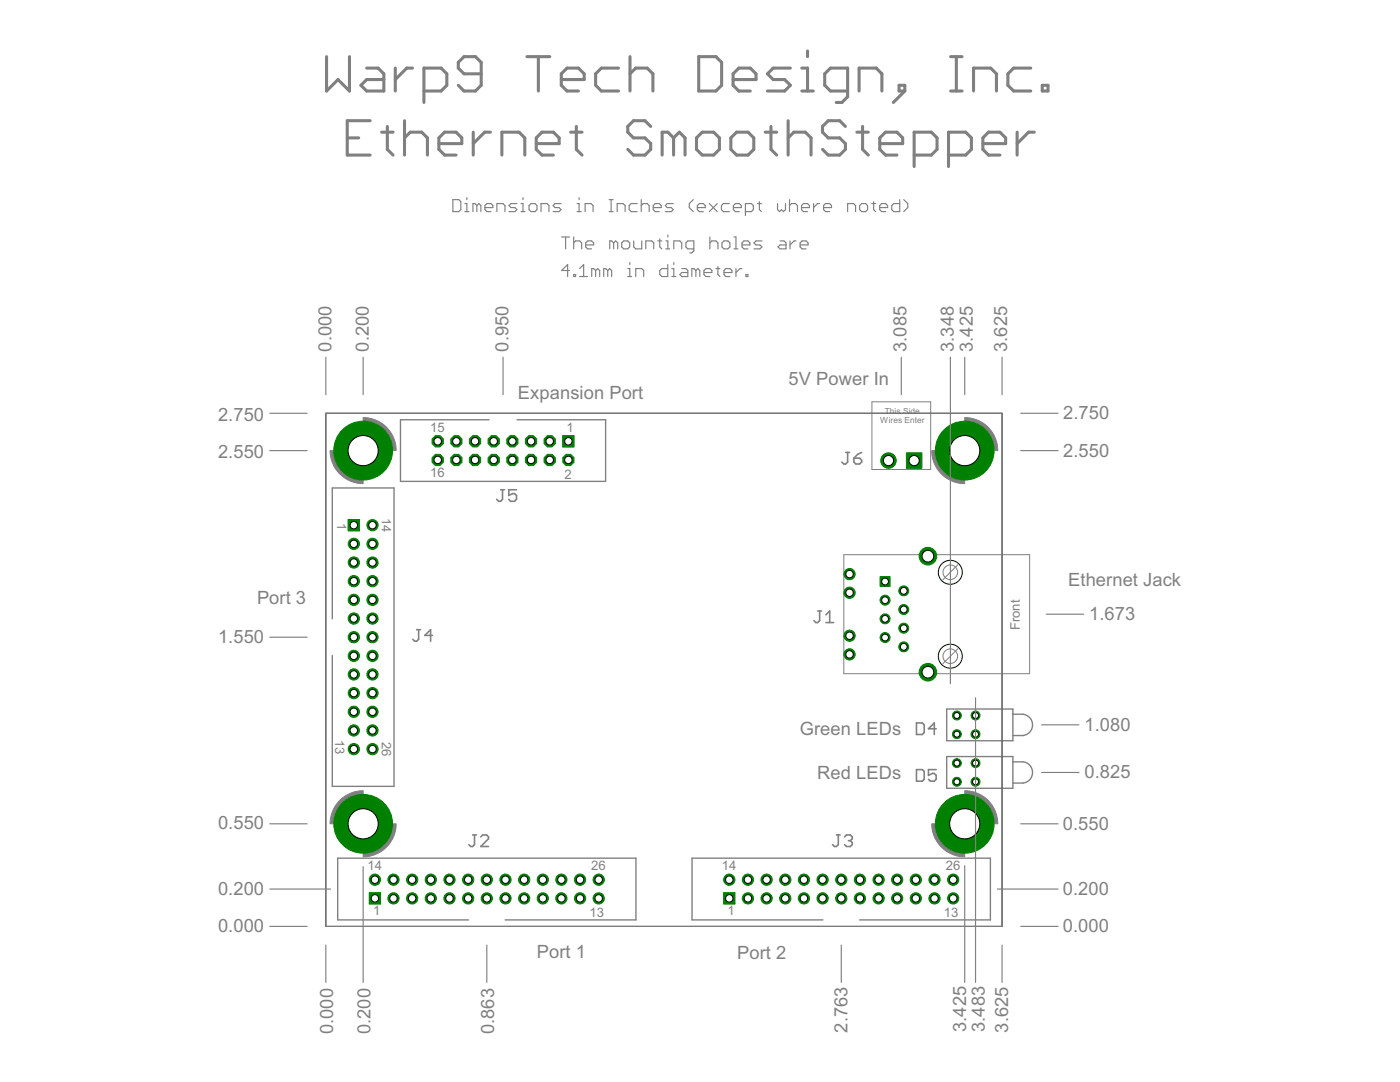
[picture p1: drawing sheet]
<svg xmlns="http://www.w3.org/2000/svg" width="279mm" height="216mm" viewBox="0 0 279 216" stroke-linecap="round" stroke-linejoin="round" font-family="sans-serif">
<defs><g id="words">
<g font-size="4.1" fill="#808080">
<text x="66.1" y="70.2" transform="rotate(-90 66.1 70.2)">0.000</text>
<text x="73.6" y="70.2" transform="rotate(-90 73.6 70.2)">0.200</text>
<text x="101.5" y="70.2" transform="rotate(-90 101.5 70.2)">0.950</text>
<text x="180.9" y="70.3" transform="rotate(-90 180.9 70.3)">3.085</text>
<text x="190.4" y="70.3" transform="rotate(-90 190.4 70.3)">3.348</text>
<text x="194.2" y="70.3" transform="rotate(-90 194.2 70.3)">3.425</text>
<text x="201" y="70.3" transform="rotate(-90 201 70.3)">3.625</text>
<text x="157.4" y="76.7">5V Power In</text>
<text x="43.5" y="84">2.750</text>
<text x="103.4" y="79.6">Expansion Port</text>
<text x="212.2" y="83.6">2.750</text>
<text x="43.5" y="91.4">2.550</text>
<text x="212.2" y="91.1">2.550</text>
<text x="213.2" y="116.9">Ethernet Jack</text>
<text x="51.3" y="120.5">Port 3</text>
<text x="217.4" y="123.7">1.673</text>
<text x="43.5" y="128.3">1.550</text>
<text x="159.6" y="146.6">Green LEDs</text>
<text x="216.4" y="145.8">1.080</text>
<text x="163.1" y="155.5">Red LEDs</text>
<text x="216.4" y="155.3">0.825</text>
<text x="43.5" y="165.5">0.550</text>
<text x="212.1" y="165.6">0.550</text>
<text x="43.5" y="178.5">0.200</text>
<text x="212.1" y="178.6">0.200</text>
<text x="43.5" y="186">0.000</text>
<text x="107.1" y="191.2">Port 1</text>
<text x="147.1" y="191.3">Port 2</text>
<text x="212.1" y="186">0.000</text>
<text x="66.5" y="206.4" transform="rotate(-90 66.5 206.4)">0.000</text>
<text x="74" y="206.4" transform="rotate(-90 74 206.4)">0.200</text>
<text x="98.6" y="206.4" transform="rotate(-90 98.6 206.4)">0.863</text>
<text x="169.2" y="206" transform="rotate(-90 169.2 206)">2.763</text>
<text x="192.8" y="205.9" transform="rotate(-90 192.8 205.9)">3.425</text>
<text x="196.5" y="205.9" transform="rotate(-90 196.5 205.9)">3.483</text>
<text x="201.2" y="206" transform="rotate(-90 201.2 206)">3.625</text>
</g>
<g font-size="2.9" fill="#808080">
<text x="85.9" y="86.2">15</text>
<text x="113.1" y="86.2">1</text>
<text x="85.9" y="95.1">16</text>
<text x="112.7" y="95.5">2</text>
<text x="67.3" y="104.4" transform="rotate(90 67.3 104.4)">1</text>
<text x="76.2" y="103.3" transform="rotate(90 76.2 103.3)">14</text>
<text x="203.5" y="125.8" transform="rotate(-90 203.5 125.8)">Front</text>
<text x="66.9" y="147.6" transform="rotate(90 66.9 147.6)">13</text>
<text x="76.2" y="148" transform="rotate(90 76.2 148)">26</text>
<text x="73.3" y="173.7">14</text>
<text x="118" y="173.7">26</text>
<text x="144.1" y="173.7">14</text>
<text x="188.7" y="173.7">26</text>
<text x="74.4" y="182.6">1</text>
<text x="117.6" y="183">13</text>
<text x="145.2" y="182.6">1</text>
<text x="188.4" y="183">13</text>
</g>
<g font-size="1.9" fill="#808080">
<text x="176.6" y="82.5">This Side</text>
<text x="175.7" y="84.4">Wires Enter</text>
</g>
</g></defs>
<g fill="#808080" stroke="#808080" stroke-width=".2">
<path d="M205.5 110.7v23.7z"/>
<path d="M168.4 134.4h37.1z"/>
<path d="M168.4 110.7v23.7z"/>
<path d="M168.4 110.7h37.1z"/>
<path d="M112.3 89.2h2.2z"/>
<path d="M112.3 86.9v2.3z"/>
<path d="M112.3 86.9h2.2z"/>
<path d="M114.5 86.9v2.3z"/>
<path d="M73.7 178.1v2.3z"/>
<path d="M73.7 178.1h2.2z"/>
<path d="M75.9 178.1v2.3z"/>
<path d="M73.7 180.4h2.2z"/>
<path d="M144.4 178.1v2.3z"/>
<path d="M144.4 178.1h2.3z"/>
<path d="M146.7 178.1v2.3z"/>
<path d="M144.4 180.4h2.3z"/>
<path d="M174 80.2v13.5z"/>
<path d="M174 80.2h11.7z"/>
<path d="M185.7 80.2v13.5z"/>
<path d="M174 93.7h11.7z"/>
<path d="M69.5 103.7h2.2z"/>
<path d="M71.7 103.7v2.2z"/>
<path d="M69.5 105.9h2.2z"/>
<path d="M69.5 103.7v2.2z"/>
<path d="M71.5 163.3a1.46 1.46 0 0 1 2.3 .4 1.46 1.46 0 0 1-1 2.1 1.46 1.46 0 0 1-1.8-1.4h.7a.78 .78 0 0 1 1.1-.7 .78 .78 0 0 1 .2 1.3 .78 .78 0 0 1-1.3-.4v-.2h-.7l.2-.8z" fill-rule="evenodd"/>
<path d="M73.3 164.4h5.8a6.6 6.6 0 0 1-6.6 6.6v-5.8l.6-.2z" fill-rule="evenodd"/>
<path d="M67.8 159.7a6.7 6.7 0 0 1 4.7-1.9v5.7l-.6 .3-.3 .6h-5.7a6.7 6.7 0 0 1 1.9-4.7z" fill-rule="evenodd"/>
<path d="M191.5 88.9a1.45 1.45 0 0 1 2.3 .3 1.45 1.45 0 0 1-.9 2.1 1.45 1.45 0 0 1-1.8-1.4h.6a.78 .78 0 0 1 1.1-.8 .78 .78 0 0 1 .3 1.3 .78 .78 0 0 1-1.3-.3l-.1-.2h-.6v-.4z" fill-rule="evenodd"/>
<path d="M185.9 89.9h5.8l.2 .6 .6 .3v5.7a6.6 6.6 0 0 1-6.6-6.6z" fill-rule="evenodd"/>
<path d="M192.5 83.3a6.6 6.6 0 0 1 6.6 6.6h-5.7l-.3-.6-.6-.3z" fill-rule="evenodd"/>
<path d="M71.5 88.9a1.45 1.45 0 0 1 2.2 .3 1.45 1.45 0 0 1-.9 2.1 1.45 1.45 0 0 1-1.8-1.4h.7a.78 .78 0 0 1 1.1-.6 .78 .78 0 0 1 .2 1.3 .78 .78 0 0 1-1.3-.5v-.2h-.7l.2-.7z" fill-rule="evenodd"/>
<path d="M65.9 89.9h5.7l.3 .6 .6 .3v5.7a6.6 6.6 0 0 1-6.6-6.6z" fill-rule="evenodd"/>
<path d="M72.5 83.3a6.6 6.6 0 0 1 6.6 6.6h-5.8l-.2-.6-.6-.3z" fill-rule="evenodd"/>
<path d="M191.5 163.3a1.45 1.45 0 0 1 2.3 .3 1.45 1.45 0 0 1-.9 2.1 1.45 1.45 0 0 1-1.8-1.3h.6a.78 .78 0 0 1 1.1-.8 .78 .78 0 0 1 .3 1.3 .78 .78 0 0 1-1.3-.3l-.1-.2h-.6v-.4z" fill-rule="evenodd"/>
<path d="M185.9 164.4h5.8l.2 .6 .6 .2v5.8a6.6 6.6 0 0 1-6.6-6.6z" fill-rule="evenodd"/>
<path d="M192.5 157.8a6.6 6.6 0 0 1 6.6 6.6h-5.7l-.3-.6-.6-.3z" fill-rule="evenodd"/>
</g>
<g fill="#808080" stroke="#808080" stroke-width=".2">
<path d="M113.1 87.7h.7v.7h-.7z"/>
<path d="M113.1 91.4h.7v.8h-.7z"/>
<path d="M109.3 91.4h.8v.8h-.8z"/>
<path d="M109.3 87.7h.8v.7h-.8z"/>
<path d="M105.6 91.4h.8v.8h-.8z"/>
<path d="M105.6 87.7h.8v.7h-.8z"/>
<path d="M101.9 91.4h.7v.8h-.7z"/>
<path d="M98.1 91.4h.8v.8h-.8z"/>
<path d="M94.4 91.4h.8v.8h-.8z"/>
<path d="M101.9 87.7h.7v.7h-.7z"/>
<path d="M98.1 87.7h.8v.7h-.8z"/>
<path d="M94.4 87.7h.8v.7h-.8z"/>
<path d="M90.7 91.4h.8v.8h-.8z"/>
<path d="M90.7 87.7h.8v.7h-.8z"/>
<path d="M87 91.4h.7v.8h-.7z"/>
<path d="M87 87.7h.7v.7h-.7z"/>
<path d="M74.4 175.2h.8v.7h-.8z"/>
<path d="M78.1 175.2h.8v.7h-.8z"/>
<path d="M81.9 175.2h.7v.7h-.7z"/>
<path d="M85.6 175.2h.8v.7h-.8z"/>
<path d="M89.3 175.2h.8v.7h-.8z"/>
<path d="M93 175.2h.8v.7h-.8z"/>
<path d="M96.8 175.2h.7v.7h-.7z"/>
<path d="M100.5 175.2h.8v.7h-.8z"/>
<path d="M104.2 175.2h.8v.7h-.8z"/>
<path d="M107.9 175.2h.8v.7h-.8z"/>
<path d="M111.7 175.2h.7v.7h-.7z"/>
<path d="M115.4 175.2h.7v.7h-.7z"/>
<path d="M119.1 175.2h.8v.7h-.8z"/>
<path d="M74.4 178.9h.8v.7h-.8z"/>
<path d="M78.1 178.9h.8v.7h-.8z"/>
<path d="M81.9 178.9h.7v.7h-.7z"/>
<path d="M85.6 178.9h.8v.7h-.8z"/>
<path d="M89.3 178.9h.8v.7h-.8z"/>
<path d="M93 178.9h.8v.7h-.8z"/>
<path d="M96.8 178.9h.7v.7h-.7z"/>
<path d="M100.5 178.9h.8v.7h-.8z"/>
<path d="M104.2 178.9h.8v.7h-.8z"/>
<path d="M107.9 178.9h.8v.7h-.8z"/>
<path d="M111.7 178.9h.7v.7h-.7z"/>
<path d="M115.4 178.9h.7v.7h-.7z"/>
<path d="M119.1 178.9h.8v.7h-.8z"/>
<path d="M145.2 175.2h.7v.7h-.7z"/>
<path d="M148.9 175.2h.7v.7h-.7z"/>
<path d="M152.6 175.2h.8v.7h-.8z"/>
<path d="M156.3 175.2h.8v.7h-.8z"/>
<path d="M160.1 175.2h.7v.7h-.7z"/>
<path d="M163.8 175.2h.7v.7h-.7z"/>
<path d="M167.5 175.2h.8v.7h-.8z"/>
<path d="M171.2 175.2h.8v.7h-.8z"/>
<path d="M175 175.2h.7v.7h-.7z"/>
<path d="M178.7 175.2h.7v.7h-.7z"/>
<path d="M182.4 175.2h.8v.7h-.8z"/>
<path d="M186.1 175.2h.8v.7h-.8z"/>
<path d="M189.8 175.2h.8v.7h-.8z"/>
<path d="M145.2 178.9h.7v.7h-.7z"/>
<path d="M148.9 178.9h.7v.7h-.7z"/>
<path d="M152.6 178.9h.8v.7h-.8z"/>
<path d="M156.3 178.9h.8v.7h-.8z"/>
<path d="M160.1 178.9h.7v.7h-.7z"/>
<path d="M163.8 178.9h.7v.7h-.7z"/>
<path d="M167.5 178.9h.8v.7h-.8z"/>
<path d="M171.2 178.9h.8v.7h-.8z"/>
<path d="M175 178.9h.7v.7h-.7z"/>
<path d="M178.7 178.9h.7v.7h-.7z"/>
<path d="M182.4 178.9h.8v.7h-.8z"/>
<path d="M186.1 178.9h.8v.7h-.8z"/>
<path d="M189.8 178.9h.8v.7h-.8z"/>
<path d="M74 104.4h.7v.8h-.7z"/>
<path d="M74 108.1h.7v.8h-.7z"/>
<path d="M74 111.9h.7v.7h-.7z"/>
<path d="M74 115.6h.7v.8h-.7z"/>
<path d="M74 119.3h.7v.8h-.7z"/>
<path d="M74 123h.7v.8h-.7z"/>
<path d="M74 126.8h.7v.7h-.7z"/>
<path d="M74 130.5h.7v.8h-.7z"/>
<path d="M74 134.2h.7v.8h-.7z"/>
<path d="M74 137.9h.7v.8h-.7z"/>
<path d="M74 141.6h.7v.8h-.7z"/>
<path d="M74 145.4h.7v.7h-.7z"/>
<path d="M74 149.1h.7v.8h-.7z"/>
<path d="M70.2 104.4h.8v.8h-.8z"/>
<path d="M70.2 108.1h.8v.8h-.8z"/>
<path d="M70.2 111.9h.8v.7h-.8z"/>
<path d="M70.2 115.6h.8v.8h-.8z"/>
<path d="M70.2 119.3h.8v.8h-.8z"/>
<path d="M70.2 123h.8v.8h-.8z"/>
<path d="M70.2 126.8h.8v.7h-.8z"/>
<path d="M70.2 130.5h.8v.8h-.8z"/>
<path d="M70.2 134.2h.8v.8h-.8z"/>
<path d="M70.2 137.9h.8v.8h-.8z"/>
<path d="M70.2 141.6h.8v.8h-.8z"/>
<path d="M70.2 145.4h.8v.7h-.8z"/>
<path d="M70.2 149.1h.8v.8h-.8z"/>
</g>
<g fill="#808080" stroke="#808080" stroke-width=".28">
<path d="M120.9 83.8v12.3z"/>
<path d="M79.9 96.1h41z"/>
<path d="M79.9 83.8v12.3z"/>
<path d="M103.2 83.8h17.7z"/>
<path d="M79.9 83.8h17.7z"/>
<path d="M67.4 183.6h26.1z"/>
<path d="M67.4 171.2v12.4z"/>
<path d="M67.4 171.2h59.5z"/>
<path d="M126.9 171.2v12.4z"/>
<path d="M100.8 183.6h26.1z"/>
<path d="M138.1 183.6h26.1z"/>
<path d="M138.1 171.2v12.4z"/>
<path d="M138.1 171.2h59.6z"/>
<path d="M197.7 171.2v12.4z"/>
<path d="M171.6 183.6h26.1z"/>
<path d="M66.3 97.4v26.1z"/>
<path d="M66.3 97.4h12.3z"/>
<path d="M78.6 97.4v59.5z"/>
<path d="M66.3 156.9h12.3z"/>
<path d="M66.3 130.8v26.1z"/>
<path d="M188.9 147.8h13.2z"/>
<path d="M188.9 141.5v6.3z"/>
<path d="M188.9 141.5h13.2z"/>
<path d="M202.1 141.5v1z"/>
<path d="M202.1 142.5v4.3z"/>
<path d="M202.1 146.8v1z"/>
<path d="M202.1 146.8h2.1z"/>
<path d="M202.1 142.5h2.1z"/>
<path d="M188.9 157.3h13.2z"/>
<path d="M188.9 151v6.3z"/>
<path d="M188.9 151h13.2z"/>
<path d="M202.1 151v1z"/>
<path d="M202.1 152v4.3z"/>
<path d="M202.1 156.3v1z"/>
<path d="M202.1 156.3h2.1z"/>
<path d="M202.1 152h2.1z"/>
</g>
<path d="M204.2 142.5a2.14 2.14 0 0 1 1.9 2.1 2.14 2.14 0 0 1-1.9 2.2M204.2 152a2.13 2.13 0 0 1 1.9 2.1 2.13 2.13 0 0 1-1.9 2.2" fill="none" stroke="#808080" stroke-width=".28"/>
<circle cx="72.5" cy="164.4" r="5.9" fill="#008000" stroke="#008000" stroke-width=".2"/>
<circle cx="72.5" cy="164.4" r="3" fill="#fff" stroke="#000" stroke-width=".2"/>
<circle cx="192.5" cy="89.9" r="5.9" fill="#008000" stroke="#008000" stroke-width=".2"/>
<circle cx="192.5" cy="89.9" r="3" fill="#fff" stroke="#000" stroke-width=".2"/>
<circle cx="72.5" cy="89.9" r="5.9" fill="#008000" stroke="#008000" stroke-width=".2"/>
<circle cx="72.5" cy="89.9" r="3" fill="#fff" stroke="#000" stroke-width=".2"/>
<circle cx="192.5" cy="164.4" r="5.9" fill="#008000" stroke="#008000" stroke-width=".2"/>
<circle cx="192.5" cy="164.4" r="3" fill="#fff" stroke="#000" stroke-width=".2"/>
<path d="M175.6 115h2v2h-2z" fill="#008000" stroke="#008000" stroke-width=".2"/>
<circle cx="176.6" cy="116" r=".68" fill="#fff" stroke="#000" stroke-width=".2"/>
<circle cx="180.4" cy="117.9" r=".99" fill="#008000" stroke="#008000" stroke-width=".2"/>
<circle cx="180.4" cy="117.9" r=".68" fill="#fff" stroke="#000" stroke-width=".2"/>
<circle cx="176.6" cy="119.8" r=".99" fill="#008000" stroke="#008000" stroke-width=".2"/>
<circle cx="176.6" cy="119.8" r=".68" fill="#fff" stroke="#000" stroke-width=".2"/>
<circle cx="180.4" cy="121.6" r=".99" fill="#008000" stroke="#008000" stroke-width=".2"/>
<circle cx="180.4" cy="121.6" r=".68" fill="#fff" stroke="#000" stroke-width=".2"/>
<circle cx="176.6" cy="123.5" r=".99" fill="#008000" stroke="#008000" stroke-width=".2"/>
<circle cx="176.6" cy="123.5" r=".68" fill="#fff" stroke="#000" stroke-width=".2"/>
<circle cx="180.4" cy="125.3" r=".99" fill="#008000" stroke="#008000" stroke-width=".2"/>
<circle cx="180.4" cy="125.3" r=".68" fill="#fff" stroke="#000" stroke-width=".2"/>
<circle cx="176.6" cy="127.2" r=".99" fill="#008000" stroke="#008000" stroke-width=".2"/>
<circle cx="176.6" cy="127.2" r=".68" fill="#fff" stroke="#000" stroke-width=".2"/>
<circle cx="180.4" cy="129.1" r=".99" fill="#008000" stroke="#008000" stroke-width=".2"/>
<circle cx="180.4" cy="129.1" r=".68" fill="#fff" stroke="#000" stroke-width=".2"/>
<circle cx="169.5" cy="114.6" r="1.12" fill="#008000" stroke="#008000" stroke-width=".2"/>
<circle cx="169.5" cy="114.6" r=".74" fill="#fff" stroke="#000" stroke-width=".2"/>
<circle cx="169.5" cy="118.3" r="1.12" fill="#008000" stroke="#008000" stroke-width=".2"/>
<circle cx="169.5" cy="118.3" r=".74" fill="#fff" stroke="#000" stroke-width=".2"/>
<circle cx="169.5" cy="126.9" r="1.12" fill="#008000" stroke="#008000" stroke-width=".2"/>
<circle cx="169.5" cy="126.9" r=".74" fill="#fff" stroke="#000" stroke-width=".2"/>
<circle cx="169.5" cy="130.6" r="1.12" fill="#008000" stroke="#008000" stroke-width=".2"/>
<circle cx="169.5" cy="130.6" r=".74" fill="#fff" stroke="#000" stroke-width=".2"/>
<circle cx="185.2" cy="134.1" r="1.76" fill="#008000" stroke="#008000" stroke-width=".2"/>
<circle cx="185.2" cy="134.1" r="1.16" fill="#fff" stroke="#000" stroke-width=".2"/>
<circle cx="185.2" cy="111" r="1.76" fill="#008000" stroke="#008000" stroke-width=".2"/>
<circle cx="185.2" cy="111" r="1.16" fill="#fff" stroke="#000" stroke-width=".2"/>
<path d="M112.3 86.9h2.3v2.3h-2.3z" fill="#008000" stroke="#008000" stroke-width=".2"/>
<circle cx="113.4" cy="88.1" r=".74" fill="#fff" stroke="#000" stroke-width=".2"/>
<circle cx="113.4" cy="91.8" r="1.21" fill="#008000" stroke="#008000" stroke-width=".2"/>
<circle cx="113.4" cy="91.8" r=".74" fill="#fff" stroke="#000" stroke-width=".2"/>
<circle cx="109.7" cy="88.1" r="1.21" fill="#008000" stroke="#008000" stroke-width=".2"/>
<circle cx="109.7" cy="88.1" r=".74" fill="#fff" stroke="#000" stroke-width=".2"/>
<circle cx="109.7" cy="91.8" r="1.21" fill="#008000" stroke="#008000" stroke-width=".2"/>
<circle cx="109.7" cy="91.8" r=".74" fill="#fff" stroke="#000" stroke-width=".2"/>
<circle cx="106" cy="88.1" r="1.21" fill="#008000" stroke="#008000" stroke-width=".2"/>
<circle cx="106" cy="88.1" r=".74" fill="#fff" stroke="#000" stroke-width=".2"/>
<circle cx="106" cy="91.8" r="1.21" fill="#008000" stroke="#008000" stroke-width=".2"/>
<circle cx="106" cy="91.8" r=".74" fill="#fff" stroke="#000" stroke-width=".2"/>
<circle cx="102.3" cy="88.1" r="1.21" fill="#008000" stroke="#008000" stroke-width=".2"/>
<circle cx="102.3" cy="88.1" r=".74" fill="#fff" stroke="#000" stroke-width=".2"/>
<circle cx="102.3" cy="91.8" r="1.21" fill="#008000" stroke="#008000" stroke-width=".2"/>
<circle cx="102.3" cy="91.8" r=".74" fill="#fff" stroke="#000" stroke-width=".2"/>
<circle cx="98.5" cy="88.1" r="1.21" fill="#008000" stroke="#008000" stroke-width=".2"/>
<circle cx="98.5" cy="88.1" r=".74" fill="#fff" stroke="#000" stroke-width=".2"/>
<circle cx="98.5" cy="91.8" r="1.21" fill="#008000" stroke="#008000" stroke-width=".2"/>
<circle cx="98.5" cy="91.8" r=".74" fill="#fff" stroke="#000" stroke-width=".2"/>
<circle cx="94.8" cy="88.1" r="1.21" fill="#008000" stroke="#008000" stroke-width=".2"/>
<circle cx="94.8" cy="88.1" r=".74" fill="#fff" stroke="#000" stroke-width=".2"/>
<circle cx="94.8" cy="91.8" r="1.21" fill="#008000" stroke="#008000" stroke-width=".2"/>
<circle cx="94.8" cy="91.8" r=".74" fill="#fff" stroke="#000" stroke-width=".2"/>
<circle cx="91.1" cy="88.1" r="1.21" fill="#008000" stroke="#008000" stroke-width=".2"/>
<circle cx="91.1" cy="88.1" r=".74" fill="#fff" stroke="#000" stroke-width=".2"/>
<circle cx="91.1" cy="91.8" r="1.21" fill="#008000" stroke="#008000" stroke-width=".2"/>
<circle cx="91.1" cy="91.8" r=".74" fill="#fff" stroke="#000" stroke-width=".2"/>
<circle cx="87.4" cy="88.1" r="1.21" fill="#008000" stroke="#008000" stroke-width=".2"/>
<circle cx="87.4" cy="88.1" r=".74" fill="#fff" stroke="#000" stroke-width=".2"/>
<circle cx="87.4" cy="91.8" r="1.21" fill="#008000" stroke="#008000" stroke-width=".2"/>
<circle cx="87.4" cy="91.8" r=".74" fill="#fff" stroke="#000" stroke-width=".2"/>
<path d="M73.7 178.1h2.2v2.3h-2.2z" fill="#008000" stroke="#008000" stroke-width=".2"/>
<circle cx="74.8" cy="179.3" r=".74" fill="#fff" stroke="#000" stroke-width=".2"/>
<circle cx="78.5" cy="179.3" r="1.12" fill="#008000" stroke="#008000" stroke-width=".2"/>
<circle cx="78.5" cy="179.3" r=".74" fill="#fff" stroke="#000" stroke-width=".2"/>
<circle cx="82.3" cy="179.3" r="1.12" fill="#008000" stroke="#008000" stroke-width=".2"/>
<circle cx="82.3" cy="179.3" r=".74" fill="#fff" stroke="#000" stroke-width=".2"/>
<circle cx="86" cy="179.3" r="1.12" fill="#008000" stroke="#008000" stroke-width=".2"/>
<circle cx="86" cy="179.3" r=".74" fill="#fff" stroke="#000" stroke-width=".2"/>
<circle cx="89.7" cy="179.3" r="1.12" fill="#008000" stroke="#008000" stroke-width=".2"/>
<circle cx="89.7" cy="179.3" r=".74" fill="#fff" stroke="#000" stroke-width=".2"/>
<circle cx="93.4" cy="179.3" r="1.12" fill="#008000" stroke="#008000" stroke-width=".2"/>
<circle cx="93.4" cy="179.3" r=".74" fill="#fff" stroke="#000" stroke-width=".2"/>
<circle cx="97.2" cy="179.3" r="1.12" fill="#008000" stroke="#008000" stroke-width=".2"/>
<circle cx="97.2" cy="179.3" r=".74" fill="#fff" stroke="#000" stroke-width=".2"/>
<circle cx="100.9" cy="179.3" r="1.12" fill="#008000" stroke="#008000" stroke-width=".2"/>
<circle cx="100.9" cy="179.3" r=".74" fill="#fff" stroke="#000" stroke-width=".2"/>
<circle cx="104.6" cy="179.3" r="1.12" fill="#008000" stroke="#008000" stroke-width=".2"/>
<circle cx="104.6" cy="179.3" r=".74" fill="#fff" stroke="#000" stroke-width=".2"/>
<circle cx="108.3" cy="179.3" r="1.12" fill="#008000" stroke="#008000" stroke-width=".2"/>
<circle cx="108.3" cy="179.3" r=".74" fill="#fff" stroke="#000" stroke-width=".2"/>
<circle cx="112" cy="179.3" r="1.12" fill="#008000" stroke="#008000" stroke-width=".2"/>
<circle cx="112" cy="179.3" r=".74" fill="#fff" stroke="#000" stroke-width=".2"/>
<circle cx="115.8" cy="179.3" r="1.12" fill="#008000" stroke="#008000" stroke-width=".2"/>
<circle cx="115.8" cy="179.3" r=".74" fill="#fff" stroke="#000" stroke-width=".2"/>
<circle cx="119.5" cy="179.3" r="1.12" fill="#008000" stroke="#008000" stroke-width=".2"/>
<circle cx="119.5" cy="179.3" r=".74" fill="#fff" stroke="#000" stroke-width=".2"/>
<circle cx="74.8" cy="175.5" r="1.12" fill="#008000" stroke="#008000" stroke-width=".2"/>
<circle cx="74.8" cy="175.5" r=".74" fill="#fff" stroke="#000" stroke-width=".2"/>
<circle cx="78.5" cy="175.5" r="1.12" fill="#008000" stroke="#008000" stroke-width=".2"/>
<circle cx="78.5" cy="175.5" r=".74" fill="#fff" stroke="#000" stroke-width=".2"/>
<circle cx="82.3" cy="175.5" r="1.12" fill="#008000" stroke="#008000" stroke-width=".2"/>
<circle cx="82.3" cy="175.5" r=".74" fill="#fff" stroke="#000" stroke-width=".2"/>
<circle cx="86" cy="175.5" r="1.12" fill="#008000" stroke="#008000" stroke-width=".2"/>
<circle cx="86" cy="175.5" r=".74" fill="#fff" stroke="#000" stroke-width=".2"/>
<circle cx="89.7" cy="175.5" r="1.12" fill="#008000" stroke="#008000" stroke-width=".2"/>
<circle cx="89.7" cy="175.5" r=".74" fill="#fff" stroke="#000" stroke-width=".2"/>
<circle cx="93.4" cy="175.5" r="1.12" fill="#008000" stroke="#008000" stroke-width=".2"/>
<circle cx="93.4" cy="175.5" r=".74" fill="#fff" stroke="#000" stroke-width=".2"/>
<circle cx="97.2" cy="175.5" r="1.12" fill="#008000" stroke="#008000" stroke-width=".2"/>
<circle cx="97.2" cy="175.5" r=".74" fill="#fff" stroke="#000" stroke-width=".2"/>
<circle cx="100.9" cy="175.5" r="1.12" fill="#008000" stroke="#008000" stroke-width=".2"/>
<circle cx="100.9" cy="175.5" r=".74" fill="#fff" stroke="#000" stroke-width=".2"/>
<circle cx="104.6" cy="175.5" r="1.12" fill="#008000" stroke="#008000" stroke-width=".2"/>
<circle cx="104.6" cy="175.5" r=".74" fill="#fff" stroke="#000" stroke-width=".2"/>
<circle cx="108.3" cy="175.5" r="1.12" fill="#008000" stroke="#008000" stroke-width=".2"/>
<circle cx="108.3" cy="175.5" r=".74" fill="#fff" stroke="#000" stroke-width=".2"/>
<circle cx="112" cy="175.5" r="1.12" fill="#008000" stroke="#008000" stroke-width=".2"/>
<circle cx="112" cy="175.5" r=".74" fill="#fff" stroke="#000" stroke-width=".2"/>
<circle cx="115.8" cy="175.5" r="1.12" fill="#008000" stroke="#008000" stroke-width=".2"/>
<circle cx="115.8" cy="175.5" r=".74" fill="#fff" stroke="#000" stroke-width=".2"/>
<circle cx="119.5" cy="175.5" r="1.12" fill="#008000" stroke="#008000" stroke-width=".2"/>
<circle cx="119.5" cy="175.5" r=".74" fill="#fff" stroke="#000" stroke-width=".2"/>
<path d="M144.4 178.1h2.3v2.3h-2.3z" fill="#008000" stroke="#008000" stroke-width=".2"/>
<circle cx="145.5" cy="179.3" r=".74" fill="#fff" stroke="#000" stroke-width=".2"/>
<circle cx="149.3" cy="179.3" r="1.12" fill="#008000" stroke="#008000" stroke-width=".2"/>
<circle cx="149.3" cy="179.3" r=".74" fill="#fff" stroke="#000" stroke-width=".2"/>
<circle cx="153" cy="179.3" r="1.12" fill="#008000" stroke="#008000" stroke-width=".2"/>
<circle cx="153" cy="179.3" r=".74" fill="#fff" stroke="#000" stroke-width=".2"/>
<circle cx="156.7" cy="179.3" r="1.12" fill="#008000" stroke="#008000" stroke-width=".2"/>
<circle cx="156.7" cy="179.3" r=".74" fill="#fff" stroke="#000" stroke-width=".2"/>
<circle cx="160.4" cy="179.3" r="1.12" fill="#008000" stroke="#008000" stroke-width=".2"/>
<circle cx="160.4" cy="179.3" r=".74" fill="#fff" stroke="#000" stroke-width=".2"/>
<circle cx="164.2" cy="179.3" r="1.12" fill="#008000" stroke="#008000" stroke-width=".2"/>
<circle cx="164.2" cy="179.3" r=".74" fill="#fff" stroke="#000" stroke-width=".2"/>
<circle cx="167.9" cy="179.3" r="1.12" fill="#008000" stroke="#008000" stroke-width=".2"/>
<circle cx="167.9" cy="179.3" r=".74" fill="#fff" stroke="#000" stroke-width=".2"/>
<circle cx="171.6" cy="179.3" r="1.12" fill="#008000" stroke="#008000" stroke-width=".2"/>
<circle cx="171.6" cy="179.3" r=".74" fill="#fff" stroke="#000" stroke-width=".2"/>
<circle cx="175.3" cy="179.3" r="1.12" fill="#008000" stroke="#008000" stroke-width=".2"/>
<circle cx="175.3" cy="179.3" r=".74" fill="#fff" stroke="#000" stroke-width=".2"/>
<circle cx="179" cy="179.3" r="1.12" fill="#008000" stroke="#008000" stroke-width=".2"/>
<circle cx="179" cy="179.3" r=".74" fill="#fff" stroke="#000" stroke-width=".2"/>
<circle cx="182.8" cy="179.3" r="1.12" fill="#008000" stroke="#008000" stroke-width=".2"/>
<circle cx="182.8" cy="179.3" r=".74" fill="#fff" stroke="#000" stroke-width=".2"/>
<circle cx="186.5" cy="179.3" r="1.12" fill="#008000" stroke="#008000" stroke-width=".2"/>
<circle cx="186.5" cy="179.3" r=".74" fill="#fff" stroke="#000" stroke-width=".2"/>
<circle cx="190.2" cy="179.3" r="1.12" fill="#008000" stroke="#008000" stroke-width=".2"/>
<circle cx="190.2" cy="179.3" r=".74" fill="#fff" stroke="#000" stroke-width=".2"/>
<circle cx="145.5" cy="175.5" r="1.12" fill="#008000" stroke="#008000" stroke-width=".2"/>
<circle cx="145.5" cy="175.5" r=".74" fill="#fff" stroke="#000" stroke-width=".2"/>
<circle cx="149.3" cy="175.5" r="1.12" fill="#008000" stroke="#008000" stroke-width=".2"/>
<circle cx="149.3" cy="175.5" r=".74" fill="#fff" stroke="#000" stroke-width=".2"/>
<circle cx="153" cy="175.5" r="1.12" fill="#008000" stroke="#008000" stroke-width=".2"/>
<circle cx="153" cy="175.5" r=".74" fill="#fff" stroke="#000" stroke-width=".2"/>
<circle cx="156.7" cy="175.5" r="1.12" fill="#008000" stroke="#008000" stroke-width=".2"/>
<circle cx="156.7" cy="175.5" r=".74" fill="#fff" stroke="#000" stroke-width=".2"/>
<circle cx="160.4" cy="175.5" r="1.12" fill="#008000" stroke="#008000" stroke-width=".2"/>
<circle cx="160.4" cy="175.5" r=".74" fill="#fff" stroke="#000" stroke-width=".2"/>
<circle cx="164.2" cy="175.5" r="1.12" fill="#008000" stroke="#008000" stroke-width=".2"/>
<circle cx="164.2" cy="175.5" r=".74" fill="#fff" stroke="#000" stroke-width=".2"/>
<circle cx="167.9" cy="175.5" r="1.12" fill="#008000" stroke="#008000" stroke-width=".2"/>
<circle cx="167.9" cy="175.5" r=".74" fill="#fff" stroke="#000" stroke-width=".2"/>
<circle cx="171.6" cy="175.5" r="1.12" fill="#008000" stroke="#008000" stroke-width=".2"/>
<circle cx="171.6" cy="175.5" r=".74" fill="#fff" stroke="#000" stroke-width=".2"/>
<circle cx="175.3" cy="175.5" r="1.12" fill="#008000" stroke="#008000" stroke-width=".2"/>
<circle cx="175.3" cy="175.5" r=".74" fill="#fff" stroke="#000" stroke-width=".2"/>
<circle cx="179" cy="175.5" r="1.12" fill="#008000" stroke="#008000" stroke-width=".2"/>
<circle cx="179" cy="175.5" r=".74" fill="#fff" stroke="#000" stroke-width=".2"/>
<circle cx="182.8" cy="175.5" r="1.12" fill="#008000" stroke="#008000" stroke-width=".2"/>
<circle cx="182.8" cy="175.5" r=".74" fill="#fff" stroke="#000" stroke-width=".2"/>
<circle cx="186.5" cy="175.5" r="1.12" fill="#008000" stroke="#008000" stroke-width=".2"/>
<circle cx="186.5" cy="175.5" r=".74" fill="#fff" stroke="#000" stroke-width=".2"/>
<circle cx="190.2" cy="175.5" r="1.12" fill="#008000" stroke="#008000" stroke-width=".2"/>
<circle cx="190.2" cy="175.5" r=".74" fill="#fff" stroke="#000" stroke-width=".2"/>
<path d="M180.9 90.4h3.1v3.1h-3.1z" fill="#008000" stroke="#008000" stroke-width=".2"/>
<circle cx="182.4" cy="91.9" r="1.02" fill="#fff" stroke="#000" stroke-width=".2"/>
<circle cx="177.3" cy="91.9" r="1.55" fill="#008000" stroke="#008000" stroke-width=".2"/>
<circle cx="177.3" cy="91.9" r="1.02" fill="#fff" stroke="#000" stroke-width=".2"/>
<path d="M69.5 103.7h2.2v2.2h-2.2z" fill="#008000" stroke="#008000" stroke-width=".2"/>
<circle cx="70.6" cy="104.8" r=".74" fill="#fff" stroke="#000" stroke-width=".2"/>
<circle cx="70.6" cy="108.5" r="1.12" fill="#008000" stroke="#008000" stroke-width=".2"/>
<circle cx="70.6" cy="108.5" r=".74" fill="#fff" stroke="#000" stroke-width=".2"/>
<circle cx="70.6" cy="112.2" r="1.12" fill="#008000" stroke="#008000" stroke-width=".2"/>
<circle cx="70.6" cy="112.2" r=".74" fill="#fff" stroke="#000" stroke-width=".2"/>
<circle cx="70.6" cy="116" r="1.12" fill="#008000" stroke="#008000" stroke-width=".2"/>
<circle cx="70.6" cy="116" r=".74" fill="#fff" stroke="#000" stroke-width=".2"/>
<circle cx="70.6" cy="119.7" r="1.12" fill="#008000" stroke="#008000" stroke-width=".2"/>
<circle cx="70.6" cy="119.7" r=".74" fill="#fff" stroke="#000" stroke-width=".2"/>
<circle cx="70.6" cy="123.4" r="1.12" fill="#008000" stroke="#008000" stroke-width=".2"/>
<circle cx="70.6" cy="123.4" r=".74" fill="#fff" stroke="#000" stroke-width=".2"/>
<circle cx="70.6" cy="127.1" r="1.12" fill="#008000" stroke="#008000" stroke-width=".2"/>
<circle cx="70.6" cy="127.1" r=".74" fill="#fff" stroke="#000" stroke-width=".2"/>
<circle cx="70.6" cy="130.9" r="1.12" fill="#008000" stroke="#008000" stroke-width=".2"/>
<circle cx="70.6" cy="130.9" r=".74" fill="#fff" stroke="#000" stroke-width=".2"/>
<circle cx="70.6" cy="134.6" r="1.12" fill="#008000" stroke="#008000" stroke-width=".2"/>
<circle cx="70.6" cy="134.6" r=".74" fill="#fff" stroke="#000" stroke-width=".2"/>
<circle cx="70.6" cy="138.3" r="1.12" fill="#008000" stroke="#008000" stroke-width=".2"/>
<circle cx="70.6" cy="138.3" r=".74" fill="#fff" stroke="#000" stroke-width=".2"/>
<circle cx="70.6" cy="142" r="1.12" fill="#008000" stroke="#008000" stroke-width=".2"/>
<circle cx="70.6" cy="142" r=".74" fill="#fff" stroke="#000" stroke-width=".2"/>
<circle cx="70.6" cy="145.8" r="1.12" fill="#008000" stroke="#008000" stroke-width=".2"/>
<circle cx="70.6" cy="145.8" r=".74" fill="#fff" stroke="#000" stroke-width=".2"/>
<circle cx="70.6" cy="149.5" r="1.12" fill="#008000" stroke="#008000" stroke-width=".2"/>
<circle cx="70.6" cy="149.5" r=".74" fill="#fff" stroke="#000" stroke-width=".2"/>
<circle cx="74.3" cy="104.8" r="1.12" fill="#008000" stroke="#008000" stroke-width=".2"/>
<circle cx="74.3" cy="104.8" r=".74" fill="#fff" stroke="#000" stroke-width=".2"/>
<circle cx="74.3" cy="108.5" r="1.12" fill="#008000" stroke="#008000" stroke-width=".2"/>
<circle cx="74.3" cy="108.5" r=".74" fill="#fff" stroke="#000" stroke-width=".2"/>
<circle cx="74.3" cy="112.2" r="1.12" fill="#008000" stroke="#008000" stroke-width=".2"/>
<circle cx="74.3" cy="112.2" r=".74" fill="#fff" stroke="#000" stroke-width=".2"/>
<circle cx="74.3" cy="116" r="1.12" fill="#008000" stroke="#008000" stroke-width=".2"/>
<circle cx="74.3" cy="116" r=".74" fill="#fff" stroke="#000" stroke-width=".2"/>
<circle cx="74.3" cy="119.7" r="1.12" fill="#008000" stroke="#008000" stroke-width=".2"/>
<circle cx="74.3" cy="119.7" r=".74" fill="#fff" stroke="#000" stroke-width=".2"/>
<circle cx="74.3" cy="123.4" r="1.12" fill="#008000" stroke="#008000" stroke-width=".2"/>
<circle cx="74.3" cy="123.4" r=".74" fill="#fff" stroke="#000" stroke-width=".2"/>
<circle cx="74.3" cy="127.1" r="1.12" fill="#008000" stroke="#008000" stroke-width=".2"/>
<circle cx="74.3" cy="127.1" r=".74" fill="#fff" stroke="#000" stroke-width=".2"/>
<circle cx="74.3" cy="130.9" r="1.12" fill="#008000" stroke="#008000" stroke-width=".2"/>
<circle cx="74.3" cy="130.9" r=".74" fill="#fff" stroke="#000" stroke-width=".2"/>
<circle cx="74.3" cy="134.6" r="1.12" fill="#008000" stroke="#008000" stroke-width=".2"/>
<circle cx="74.3" cy="134.6" r=".74" fill="#fff" stroke="#000" stroke-width=".2"/>
<circle cx="74.3" cy="138.3" r="1.12" fill="#008000" stroke="#008000" stroke-width=".2"/>
<circle cx="74.3" cy="138.3" r=".74" fill="#fff" stroke="#000" stroke-width=".2"/>
<circle cx="74.3" cy="142" r="1.12" fill="#008000" stroke="#008000" stroke-width=".2"/>
<circle cx="74.3" cy="142" r=".74" fill="#fff" stroke="#000" stroke-width=".2"/>
<circle cx="74.3" cy="145.8" r="1.12" fill="#008000" stroke="#008000" stroke-width=".2"/>
<circle cx="74.3" cy="145.8" r=".74" fill="#fff" stroke="#000" stroke-width=".2"/>
<circle cx="74.3" cy="149.5" r="1.12" fill="#008000" stroke="#008000" stroke-width=".2"/>
<circle cx="74.3" cy="149.5" r=".74" fill="#fff" stroke="#000" stroke-width=".2"/>
<circle cx="191" cy="146.5" r=".89" fill="#008000" stroke="#008000" stroke-width=".2"/>
<circle cx="191" cy="146.5" r=".59" fill="#fff" stroke="#000" stroke-width=".2"/>
<circle cx="191" cy="142.8" r=".89" fill="#008000" stroke="#008000" stroke-width=".2"/>
<circle cx="191" cy="142.8" r=".59" fill="#fff" stroke="#000" stroke-width=".2"/>
<circle cx="194.7" cy="142.8" r=".89" fill="#008000" stroke="#008000" stroke-width=".2"/>
<circle cx="194.7" cy="142.8" r=".59" fill="#fff" stroke="#000" stroke-width=".2"/>
<circle cx="194.7" cy="146.5" r=".89" fill="#008000" stroke="#008000" stroke-width=".2"/>
<circle cx="194.7" cy="146.5" r=".59" fill="#fff" stroke="#000" stroke-width=".2"/>
<circle cx="191" cy="156" r=".89" fill="#008000" stroke="#008000" stroke-width=".2"/>
<circle cx="191" cy="156" r=".59" fill="#fff" stroke="#000" stroke-width=".2"/>
<circle cx="191" cy="152.3" r=".89" fill="#008000" stroke="#008000" stroke-width=".2"/>
<circle cx="191" cy="152.3" r=".59" fill="#fff" stroke="#000" stroke-width=".2"/>
<circle cx="194.7" cy="152.3" r=".89" fill="#008000" stroke="#008000" stroke-width=".2"/>
<circle cx="194.7" cy="152.3" r=".59" fill="#fff" stroke="#000" stroke-width=".2"/>
<circle cx="194.7" cy="156" r=".89" fill="#008000" stroke="#008000" stroke-width=".2"/>
<circle cx="194.7" cy="156" r=".59" fill="#fff" stroke="#000" stroke-width=".2"/>
<path d="M65 82.5v102.3zM65 82.5h135zM65 184.8h135zM200 82.5v102.3z" fill="#000" stroke="#000" stroke-width=".2"/>
<g fill="none" stroke="#000" stroke-width=".2">
<circle cx="189.7" cy="114.2" r="2.39"/>
<circle cx="189.7" cy="130.9" r="2.39"/>
</g>
<g fill="none" stroke="#808080" stroke-width=".2">
<circle cx="189.7" cy="114.2" r="1.46"/>
<circle cx="189.7" cy="130.9" r="1.46"/>
</g>
<g fill="#808080" stroke="#808080" stroke-width=".2">
<path d="M188.2 115.7l3-3z"/>
<path d="M188.2 132.4l3-2.9z"/>
</g>
<g fill="#808080" stroke="#808080" stroke-width=".61">
<path d="M69.3 24.1h4.6z"/>
<path d="M69.3 24.1v6.8z"/>
<path d="M69.3 30.9h4.6z"/>
<path d="M69.3 27.5h2.3z"/>
<path d="M77.3 25.2v4.6z"/>
<path d="M77.3 29.8l1.1 1.1z"/>
<path d="M76.2 26.4h2.2z"/>
<path d="M80.7 24.1v6.8z"/>
<path d="M81.9 26.4l-1.2 1.1z"/>
<path d="M81.9 26.4h2.3z"/>
<path d="M84.2 26.4l1.1 1.1z"/>
<path d="M85.3 27.5v3.4z"/>
<path d="M88.7 30.9h2.3z"/>
<path d="M87.6 29.8l1.1 1.1z"/>
<path d="M87.6 27.5v2.3z"/>
<path d="M87.6 27.5l1.1-1.1z"/>
<path d="M88.7 26.4h2.3z"/>
<path d="M91 26.4l1.2 1.1z"/>
<path d="M92.2 27.5v1.2z"/>
<path d="M87.6 28.7h4.6z"/>
<path d="M94.4 26.4v4.5z"/>
<path d="M96.7 26.4l-2.3 2.3z"/>
<path d="M96.7 26.4h1.2z"/>
<path d="M100.2 26.4v4.5z"/>
<path d="M100.2 26.4h3.4z"/>
<path d="M103.6 26.4l1.1 1.1z"/>
<path d="M104.7 27.5v3.4z"/>
<path d="M108.2 30.9h2.2z"/>
<path d="M107 29.8l1.2 1.1z"/>
<path d="M107 27.5v2.3z"/>
<path d="M107 27.5l1.2-1.1z"/>
<path d="M108.2 26.4h2.2z"/>
<path d="M110.4 26.4l1.2 1.1z"/>
<path d="M111.6 27.5v1.2z"/>
<path d="M107 28.7h4.6z"/>
<path d="M115 25.2v4.6z"/>
<path d="M115 29.8l1.2 1.1z"/>
<path d="M113.9 26.4h2.3z"/>
<path d="M128.7 24.1l1.2 1.1z"/>
<path d="M126.4 24.1h2.3z"/>
<path d="M126.4 24.1l-1.1 1.1z"/>
<path d="M125.3 25.2v1.2z"/>
<path d="M125.3 26.4l1.1 1.1z"/>
<path d="M126.4 27.5h2.3z"/>
<path d="M128.7 27.5l1.2 1.2z"/>
<path d="M129.9 28.7v1.1z"/>
<path d="M129.9 29.8l-1.2 1.1z"/>
<path d="M126.4 30.9h2.3z"/>
<path d="M125.3 29.8l1.1 1.1z"/>
<path d="M132.1 26.4v4.5z"/>
<path d="M132.1 26.4h1.2z"/>
<path d="M133.3 26.4l1.1 1.1z"/>
<path d="M134.4 27.5v3.4z"/>
<path d="M134.4 27.5l1.2-1.1z"/>
<path d="M135.6 26.4l1.1 1.1z"/>
<path d="M136.7 27.5v3.4z"/>
<path d="M140.1 30.9h2.3z"/>
<path d="M142.4 30.9l1.2-1.1z"/>
<path d="M143.6 27.5v2.3z"/>
<path d="M142.4 26.4l1.2 1.1z"/>
<path d="M140.1 26.4h2.3z"/>
<path d="M139 27.5l1.1-1.1z"/>
<path d="M139 27.5v2.3z"/>
<path d="M139 29.8l1.1 1.1z"/>
<path d="M147 30.9h2.3z"/>
<path d="M149.3 30.9l1.1-1.1z"/>
<path d="M150.4 27.5v2.3z"/>
<path d="M149.3 26.4l1.1 1.1z"/>
<path d="M147 26.4h2.3z"/>
<path d="M147 26.4l-1.1 1.1z"/>
<path d="M145.9 27.5v2.3z"/>
<path d="M145.9 29.8l1.1 1.1z"/>
<path d="M153.9 25.2v4.6z"/>
<path d="M153.9 29.8l1.1 1.1z"/>
<path d="M152.7 26.4h2.3z"/>
<path d="M157.3 24.1v6.8z"/>
<path d="M157.3 27.5l1.1-1.1z"/>
<path d="M158.4 26.4h2.3z"/>
<path d="M160.7 26.4l1.2 1.1z"/>
<path d="M161.9 27.5v3.4z"/>
<path d="M167.6 24.1l1.1 1.1z"/>
<path d="M165.3 24.1h2.3z"/>
<path d="M165.3 24.1l-1.2 1.1z"/>
<path d="M164.1 25.2v1.2z"/>
<path d="M164.1 26.4l1.2 1.1z"/>
<path d="M165.3 27.5h2.3z"/>
<path d="M167.6 27.5l1.1 1.2z"/>
<path d="M168.7 28.7v1.1z"/>
<path d="M167.6 30.9l1.1-1.1z"/>
<path d="M165.3 30.9h2.3z"/>
<path d="M164.1 29.8l1.2 1.1z"/>
<path d="M172.1 25.2v4.6z"/>
<path d="M172.1 29.8l1.2 1.1z"/>
<path d="M171 26.4h2.3z"/>
<path d="M176.7 30.9h2.3z"/>
<path d="M175.6 29.8l1.1 1.1z"/>
<path d="M175.6 27.5v2.3z"/>
<path d="M175.6 27.5l1.1-1.1z"/>
<path d="M176.7 26.4h2.3z"/>
<path d="M179 26.4l1.1 1.1z"/>
<path d="M180.1 27.5v1.2z"/>
<path d="M175.6 28.7h4.5z"/>
<path d="M182.4 26.4v6.8z"/>
<path d="M182.4 26.4h3.5z"/>
<path d="M185.9 26.4l1.1 1.1z"/>
<path d="M187 27.5v2.3z"/>
<path d="M187 29.8l-1.1 1.1z"/>
<path d="M182.4 30.9h3.5z"/>
<path d="M189.3 26.4v6.8z"/>
<path d="M189.3 26.4h3.4z"/>
<path d="M192.7 26.4l1.2 1.1z"/>
<path d="M193.9 27.5v2.3z"/>
<path d="M193.9 29.8l-1.2 1.1z"/>
<path d="M189.3 30.9h3.4z"/>
<path d="M197.3 30.9h2.3z"/>
<path d="M196.2 29.8l1.1 1.1z"/>
<path d="M196.2 27.5v2.3z"/>
<path d="M197.3 26.4l-1.1 1.1z"/>
<path d="M197.3 26.4h2.3z"/>
<path d="M199.6 26.4l1.1 1.1z"/>
<path d="M200.7 27.5v1.2z"/>
<path d="M196.2 28.7h4.5z"/>
<path d="M203 26.4v4.5z"/>
<path d="M203 28.7l2.3-2.3z"/>
<path d="M205.3 26.4h1.1z"/>
<path d="M65.2 11.3v6.9z"/>
<path d="M65.2 18.2l2.3-2.3z"/>
<path d="M67.5 15.9l2.2 2.3z"/>
<path d="M69.7 11.3v6.9z"/>
<path d="M73.2 13.6h2.3z"/>
<path d="M75.5 13.6l1.1 1.1z"/>
<path d="M76.6 14.7v3.5z"/>
<path d="M73.2 18.2h3.4z"/>
<path d="M72 17l1.2 1.2z"/>
<path d="M72 17l1.2-1.1z"/>
<path d="M73.2 15.9h3.4z"/>
<path d="M78.9 13.6v4.6z"/>
<path d="M81.2 13.6l-2.3 2.3z"/>
<path d="M81.2 13.6h1.1z"/>
<path d="M84.6 13.6v6.8z"/>
<path d="M84.6 13.6h3.4z"/>
<path d="M88 13.6l1.2 1.1z"/>
<path d="M89.2 14.7v2.3z"/>
<path d="M89.2 17l-1.2 1.2z"/>
<path d="M84.6 18.2h3.4z"/>
<path d="M91.5 17l1.1 1.2z"/>
<path d="M92.6 18.2h2.3z"/>
<path d="M94.9 18.2l1.1-1.2z"/>
<path d="M96 12.4v4.6z"/>
<path d="M94.9 11.3l1.1 1.1z"/>
<path d="M92.6 11.3h2.3z"/>
<path d="M92.6 11.3l-1.1 1.1z"/>
<path d="M91.5 12.4v1.2z"/>
<path d="M91.5 13.6l1.1 1.1z"/>
<path d="M92.6 14.7h3.4z"/>
<path d="M107.4 11.3v6.9z"/>
<path d="M105.2 11.3h4.5z"/>
<path d="M113.2 18.2h2.2z"/>
<path d="M112 17l1.2 1.2z"/>
<path d="M112 14.7v2.3z"/>
<path d="M112 14.7l1.2-1.1z"/>
<path d="M113.2 13.6h2.2z"/>
<path d="M115.4 13.6l1.2 1.1z"/>
<path d="M116.6 14.7v1.2z"/>
<path d="M112 15.9h4.6z"/>
<path d="M120 13.6h3.4z"/>
<path d="M118.9 14.7l1.1-1.1z"/>
<path d="M118.9 14.7v2.3z"/>
<path d="M118.9 17l1.1 1.2z"/>
<path d="M120 18.2h3.4z"/>
<path d="M125.7 11.3v6.9z"/>
<path d="M125.7 14.7l1.2-1.1z"/>
<path d="M126.9 13.6h2.3z"/>
<path d="M129.2 13.6l1.1 1.1z"/>
<path d="M130.3 14.7v3.5z"/>
<path d="M139.4 11.3v6.9z"/>
<path d="M139.4 18.2h3.5z"/>
<path d="M142.9 18.2l1.1-1.2z"/>
<path d="M144 12.4v4.6z"/>
<path d="M142.9 11.3l1.1 1.1z"/>
<path d="M139.4 11.3h3.5z"/>
<path d="M147.4 18.2h2.3z"/>
<path d="M146.3 17l1.1 1.2z"/>
<path d="M146.3 14.7v2.3z"/>
<path d="M146.3 14.7l1.1-1.1z"/>
<path d="M147.4 13.6h2.3z"/>
<path d="M149.7 13.6l1.2 1.1z"/>
<path d="M150.9 14.7v1.2z"/>
<path d="M146.3 15.9h4.6z"/>
<path d="M153.2 18.2h3.4z"/>
<path d="M156.6 18.2l1.1-1.2z"/>
<path d="M156.6 15.9l1.1 1.1z"/>
<path d="M154.3 15.9h2.3z"/>
<path d="M153.2 14.7l1.1 1.2z"/>
<path d="M153.2 14.7l1.1-1.1z"/>
<path d="M154.3 13.6h3.4z"/>
<path d="M160 13.6h1.2z"/>
<path d="M161.2 13.6v4.6z"/>
<path d="M160 18.2h2.3z"/>
<path d="M161.2 10.2v1.1z"/>
<path d="M166.9 20.4h1.1z"/>
<path d="M168 20.4l1.2-1.1z"/>
<path d="M169.2 13.6v5.7z"/>
<path d="M165.7 13.6h3.5z"/>
<path d="M165.7 13.6l-1.1 1.1z"/>
<path d="M164.6 14.7v2.3z"/>
<path d="M164.6 17l1.1 1.2z"/>
<path d="M165.7 18.2h3.5z"/>
<path d="M171.4 13.6v4.6z"/>
<path d="M171.4 13.6h3.5z"/>
<path d="M174.9 13.6l1.1 1.1z"/>
<path d="M176 14.7v3.5z"/>
<path d="M180.6 18.2l-2.3 2.2z"/>
<path d="M180.6 17v1.2z"/>
<path d="M179.4 17h1.2z"/>
<path d="M179.4 17v1.2z"/>
<path d="M179.4 18.2h1.2z"/>
<path d="M189.7 18.2h2.3z"/>
<path d="M190.9 11.3v6.9z"/>
<path d="M189.7 11.3h2.3z"/>
<path d="M194.3 13.6v4.6z"/>
<path d="M194.3 13.6h3.4z"/>
<path d="M197.7 13.6l1.2 1.1z"/>
<path d="M198.9 14.7v3.5z"/>
<path d="M202.3 13.6h3.4z"/>
<path d="M202.3 13.6l-1.2 1.1z"/>
<path d="M201.1 14.7v2.3z"/>
<path d="M201.1 17l1.2 1.2z"/>
<path d="M202.3 18.2h3.4z"/>
<path d="M208 17v1.2z"/>
<path d="M208 17h1.1z"/>
<path d="M209.1 17v1.2z"/>
<path d="M208 18.2h1.1z"/>
</g>
<g fill="#808080" stroke="#808080" stroke-width=".23">
<path d="M65 82.5v102.3z"/>
<path d="M65 82.5h135z"/>
<path d="M200 82.5v102.3z"/>
<path d="M65 184.8h135z"/>
<path d="M65 188.6v7.4z"/>
<path d="M53.8 184.8h7.5z"/>
<path d="M53.8 82.5h7.5z"/>
<path d="M65 71.3v7.4z"/>
<path d="M203.7 82.5h7.5z"/>
<path d="M200 71.3v7.4z"/>
<path d="M200 188.6v7.4z"/>
<path d="M203.7 184.8h7.5z"/>
<path d="M192.5 172.7v23.3z"/>
<path d="M72.5 172.9v23.1z"/>
<path d="M53.8 89.9h7.5z"/>
<path d="M72.5 71.3v7.4z"/>
<path d="M203.7 89.9h7.5z"/>
<path d="M192.5 71.3v7.4z"/>
<path d="M90.4 39.8v2.4z"/>
<path d="M90.4 42.2h1.2z"/>
<path d="M91.6 42.2l.4-.4z"/>
<path d="M92 40.2v1.6z"/>
<path d="M91.6 39.8l.4 .4z"/>
<path d="M90.4 39.8h1.2z"/>
<path d="M92.8 40.6h.4z"/>
<path d="M93.2 40.6v1.6z"/>
<path d="M92.8 42.2h.8z"/>
<path d="M93.2 39.4v.4z"/>
<path d="M94.4 40.6v1.6z"/>
<path d="M94.4 40.6h.4z"/>
<path d="M94.8 40.6l.4 .4z"/>
<path d="M95.2 41v1.2z"/>
<path d="M95.2 41l.4-.4z"/>
<path d="M95.6 40.6l.4 .4z"/>
<path d="M96 41v1.2z"/>
<path d="M97.2 42.2h.8z"/>
<path d="M96.8 41.8l.4 .4z"/>
<path d="M96.8 41v.8z"/>
<path d="M96.8 41l.4-.4z"/>
<path d="M97.2 40.6h.8z"/>
<path d="M98 40.6l.4 .4z"/>
<path d="M98.4 41v.4z"/>
<path d="M96.8 41.4h1.6z"/>
<path d="M99.2 40.6v1.6z"/>
<path d="M99.2 40.6h1.2z"/>
<path d="M100.4 40.6l.4 .4z"/>
<path d="M100.8 41v1.2z"/>
<path d="M101.6 42.2h1.2z"/>
<path d="M102.8 42.2l.4-.4z"/>
<path d="M102.8 41.4l.4 .4z"/>
<path d="M102 41.4h.8z"/>
<path d="M101.6 41l.4 .4z"/>
<path d="M101.6 41l.4-.4z"/>
<path d="M102 40.6h1.2z"/>
<path d="M104 40.6h.4z"/>
<path d="M104.4 40.6v1.6z"/>
<path d="M104 42.2h.8z"/>
<path d="M104.4 39.4v.4z"/>
<path d="M106 42.2h.8z"/>
<path d="M106.8 42.2l.4-.4z"/>
<path d="M107.2 41v.8z"/>
<path d="M106.8 40.6l.4 .4z"/>
<path d="M106 40.6h.8z"/>
<path d="M106 40.6l-.4 .4z"/>
<path d="M105.6 41v.8z"/>
<path d="M105.6 41.8l.4 .4z"/>
<path d="M108 40.6v1.6z"/>
<path d="M108 40.6h1.2z"/>
<path d="M109.2 40.6l.4 .4z"/>
<path d="M109.6 41v1.2z"/>
<path d="M110.4 42.2h1.2z"/>
<path d="M111.6 42.2l.4-.4z"/>
<path d="M111.6 41.4l.4 .4z"/>
<path d="M110.8 41.4h.8z"/>
<path d="M110.4 41l.4 .4z"/>
<path d="M110.8 40.6l-.4 .4z"/>
<path d="M110.8 40.6h1.2z"/>
<path d="M115.2 40.6h.4z"/>
<path d="M115.6 40.6v1.6z"/>
<path d="M115.2 42.2h.8z"/>
<path d="M115.6 39.4v.4z"/>
<path d="M116.8 40.6v1.6z"/>
<path d="M116.8 40.6h1.2z"/>
<path d="M118 40.6l.4 .4z"/>
<path d="M118.4 41v1.2z"/>
<path d="M121.6 42.2h.8z"/>
<path d="M122 39.8v2.4z"/>
<path d="M121.6 39.8h.8z"/>
<path d="M123.2 40.6v1.6z"/>
<path d="M123.2 40.6h1.2z"/>
<path d="M124.4 40.6l.4 .4z"/>
<path d="M124.8 41v1.2z"/>
<path d="M126 40.6h1.2z"/>
<path d="M126 40.6l-.4 .4z"/>
<path d="M125.6 41v.8z"/>
<path d="M125.6 41.8l.4 .4z"/>
<path d="M126 42.2h1.2z"/>
<path d="M128 39.8v2.4z"/>
<path d="M128 41l.4-.4z"/>
<path d="M128.4 40.6h.8z"/>
<path d="M129.2 40.6l.4 .4z"/>
<path d="M129.6 41v1.2z"/>
<path d="M130.8 42.2h.8z"/>
<path d="M130.4 41.8l.4 .4z"/>
<path d="M130.4 41v.8z"/>
<path d="M130.4 41l.4-.4z"/>
<path d="M130.8 40.6h.8z"/>
<path d="M131.6 40.6l.4 .4z"/>
<path d="M132 41v.4z"/>
<path d="M130.4 41.4h1.6z"/>
<path d="M132.8 42.2h1.2z"/>
<path d="M134 42.2l.4-.4z"/>
<path d="M134 41.4l.4 .4z"/>
<path d="M133.2 41.4h.8z"/>
<path d="M132.8 41l.4 .4z"/>
<path d="M133.2 40.6l-.4 .4z"/>
<path d="M133.2 40.6h1.2z"/>
<path d="M137.6 41.4l.8 .8z"/>
<path d="M137.6 40.6v.8z"/>
<path d="M137.6 40.6l.8-.8z"/>
<path d="M139.6 42.2h.8z"/>
<path d="M139.2 41.8l.4 .4z"/>
<path d="M139.2 41v.8z"/>
<path d="M139.2 41l.4-.4z"/>
<path d="M139.6 40.6h.8z"/>
<path d="M140.4 40.6l.4 .4z"/>
<path d="M140.8 41v.4z"/>
<path d="M139.2 41.4h1.6z"/>
<path d="M141.6 40.6l1.6 1.6z"/>
<path d="M143.2 40.6l-1.6 1.6z"/>
<path d="M144.4 40.6h1.2z"/>
<path d="M144.4 40.6l-.4 .4z"/>
<path d="M144 41v.8z"/>
<path d="M144 41.8l.4 .4z"/>
<path d="M144.4 42.2h1.2z"/>
<path d="M146.8 42.2h.8z"/>
<path d="M146.4 41.8l.4 .4z"/>
<path d="M146.4 41v.8z"/>
<path d="M146.4 41l.4-.4z"/>
<path d="M146.8 40.6h.8z"/>
<path d="M147.6 40.6l.4 .4z"/>
<path d="M148 41v.4z"/>
<path d="M146.4 41.4h1.6z"/>
<path d="M148.8 40.6v2.4z"/>
<path d="M148.8 40.6h1.2z"/>
<path d="M150 40.6l.3 .4z"/>
<path d="M150.3 41v.8z"/>
<path d="M150.3 41.8l-.3 .4z"/>
<path d="M148.8 42.2h1.2z"/>
<path d="M151.6 40.2v1.6z"/>
<path d="M151.6 41.8l.4 .4z"/>
<path d="M151.2 40.6h.8z"/>
<path d="M155.2 40.6v1.2z"/>
<path d="M155.2 41.8l.4 .4z"/>
<path d="M155.6 42.2l.4-.4z"/>
<path d="M156 41.8l.4 .4z"/>
<path d="M156.8 41.8l-.4 .4z"/>
<path d="M156.8 40.6v1.2z"/>
<path d="M157.6 39.8v2.4z"/>
<path d="M157.6 41l.4-.4z"/>
<path d="M158 40.6h.7z"/>
<path d="M158.7 40.6l.5 .4z"/>
<path d="M159.2 41v1.2z"/>
<path d="M160.4 42.2h.8z"/>
<path d="M160 41.8l.4 .4z"/>
<path d="M160 41v.8z"/>
<path d="M160 41l.4-.4z"/>
<path d="M160.4 40.6h.8z"/>
<path d="M161.2 40.6l.3 .4z"/>
<path d="M161.5 41v.4z"/>
<path d="M160 41.4h1.5z"/>
<path d="M162.4 40.6v1.6z"/>
<path d="M163.2 40.6l-.8 .8z"/>
<path d="M163.2 40.6h.4z"/>
<path d="M164.8 42.2h.8z"/>
<path d="M164.4 41.8l.4 .4z"/>
<path d="M164.4 41v.8z"/>
<path d="M164.4 41l.4-.4z"/>
<path d="M164.8 40.6h.8z"/>
<path d="M165.6 40.6l.3 .4z"/>
<path d="M165.9 41v.4z"/>
<path d="M164.4 41.4h1.5z"/>
<path d="M169.2 40.6v1.6z"/>
<path d="M169.2 40.6h1.1z"/>
<path d="M170.3 40.6l.5 .4z"/>
<path d="M170.8 41v1.2z"/>
<path d="M172 42.2h.8z"/>
<path d="M173.1 41.8l-.3 .4z"/>
<path d="M173.1 41v.8z"/>
<path d="M172.8 40.6l.3 .4z"/>
<path d="M172 40.6h.8z"/>
<path d="M171.6 41l.4-.4z"/>
<path d="M171.6 41v.8z"/>
<path d="M171.6 41.8l.4 .4z"/>
<path d="M174.3 40.2v1.6z"/>
<path d="M174.3 41.8l.5 .4z"/>
<path d="M174 40.6h.8z"/>
<path d="M176 42.2h.8z"/>
<path d="M175.6 41.8l.4 .4z"/>
<path d="M175.6 41v.8z"/>
<path d="M175.6 41l.4-.4z"/>
<path d="M176 40.6h.8z"/>
<path d="M176.8 40.6l.3 .4z"/>
<path d="M177.1 41v.4z"/>
<path d="M175.6 41.4h1.5z"/>
<path d="M179.6 39.8v2.4z"/>
<path d="M178.4 42.2h1.2z"/>
<path d="M178 41.8l.4 .4z"/>
<path d="M178 41v.8z"/>
<path d="M178.4 40.6l-.4 .4z"/>
<path d="M178.4 40.6h1.2z"/>
<path d="M180.4 42.2l.8-.8z"/>
<path d="M181.2 40.6v.8z"/>
<path d="M180.4 39.8l.8 .8z"/>
<path d="M112.9 47.3v2.4z"/>
<path d="M112.1 47.3h1.6z"/>
<path d="M114.5 47.3v2.4z"/>
<path d="M114.9 48.1l-.4 .4z"/>
<path d="M114.9 48.1h.8z"/>
<path d="M115.7 48.1l.4 .4z"/>
<path d="M116.1 48.5v1.2z"/>
<path d="M117.3 49.7h.8z"/>
<path d="M116.9 49.3l.4 .4z"/>
<path d="M116.9 48.5v.8z"/>
<path d="M116.9 48.5l.4-.4z"/>
<path d="M117.3 48.1h.8z"/>
<path d="M118.1 48.1l.4 .4z"/>
<path d="M118.5 48.5v.4z"/>
<path d="M116.9 48.9h1.6z"/>
<path d="M121.7 48.1v1.6z"/>
<path d="M121.7 48.1h.4z"/>
<path d="M122.1 48.1l.4 .4z"/>
<path d="M122.5 48.5v1.2z"/>
<path d="M122.5 48.5l.4-.4z"/>
<path d="M122.9 48.1l.4 .4z"/>
<path d="M123.3 48.5v1.2z"/>
<path d="M124.5 49.7h.8z"/>
<path d="M125.3 49.7l.4-.4z"/>
<path d="M125.7 48.5v.8z"/>
<path d="M125.3 48.1l.4 .4z"/>
<path d="M124.5 48.1h.8z"/>
<path d="M124.5 48.1l-.4 .4z"/>
<path d="M124.1 48.5v.8z"/>
<path d="M124.1 49.3l.4 .4z"/>
<path d="M126.5 48.1v1.2z"/>
<path d="M126.5 49.3l.4 .4z"/>
<path d="M126.9 49.7h1.2z"/>
<path d="M128.1 48.1v1.6z"/>
<path d="M128.9 48.1v1.6z"/>
<path d="M128.9 48.1h1.2z"/>
<path d="M130.1 48.1l.4 .4z"/>
<path d="M130.5 48.5v1.2z"/>
<path d="M131.7 47.7v1.6z"/>
<path d="M131.7 49.3l.4 .4z"/>
<path d="M131.3 48.1h.8z"/>
<path d="M132.9 48.1h.4z"/>
<path d="M133.3 48.1v1.6z"/>
<path d="M132.9 49.7h.8z"/>
<path d="M133.3 46.9v.4z"/>
<path d="M134.5 48.1v1.6z"/>
<path d="M134.5 48.1h1.2z"/>
<path d="M135.7 48.1l.4 .4z"/>
<path d="M136.1 48.5v1.2z"/>
<path d="M137.7 50.5h.4z"/>
<path d="M138.5 50.1l-.4 .4z"/>
<path d="M138.5 48.1v2z"/>
<path d="M137.3 48.1h1.2z"/>
<path d="M137.3 48.1l-.4 .4z"/>
<path d="M136.9 48.5v.8z"/>
<path d="M136.9 49.3l.4 .4z"/>
<path d="M137.3 49.7h1.2z"/>
<path d="M141.7 47.3v2.4z"/>
<path d="M141.7 48.5l.4-.4z"/>
<path d="M142.1 48.1h.8z"/>
<path d="M142.9 48.1l.4 .4z"/>
<path d="M143.3 48.5v1.2z"/>
<path d="M144.5 49.7h.8z"/>
<path d="M145.3 49.7l.4-.4z"/>
<path d="M145.7 48.5v.8z"/>
<path d="M145.3 48.1l.4 .4z"/>
<path d="M144.5 48.1h.8z"/>
<path d="M144.1 48.5l.4-.4z"/>
<path d="M144.1 48.5v.8z"/>
<path d="M144.1 49.3l.4 .4z"/>
<path d="M146.5 47.3h.4z"/>
<path d="M146.9 47.3v2.4z"/>
<path d="M146.5 49.7h.8z"/>
<path d="M148.5 49.7h.8z"/>
<path d="M148.1 49.3l.4 .4z"/>
<path d="M148.1 48.5v.8z"/>
<path d="M148.5 48.1l-.4 .4z"/>
<path d="M148.5 48.1h.8z"/>
<path d="M149.3 48.1l.4 .4z"/>
<path d="M149.7 48.5v.4z"/>
<path d="M148.1 48.9h1.6z"/>
<path d="M150.5 49.7h1.2z"/>
<path d="M151.7 49.7l.4-.4z"/>
<path d="M151.7 48.9l.4 .4z"/>
<path d="M150.9 48.9h.8z"/>
<path d="M150.5 48.5l.4 .4z"/>
<path d="M150.5 48.5l.4-.4z"/>
<path d="M150.9 48.1h1.2z"/>
<path d="M155.7 48.1h.8z"/>
<path d="M156.5 48.1l.4 .4z"/>
<path d="M156.9 48.5v1.2z"/>
<path d="M155.7 49.7h1.2z"/>
<path d="M155.3 49.3l.4 .4z"/>
<path d="M155.3 49.3l.4-.4z"/>
<path d="M155.7 48.9h1.2z"/>
<path d="M157.7 48.1v1.6z"/>
<path d="M157.7 48.9l.8-.8z"/>
<path d="M158.5 48.1h.4z"/>
<path d="M160.1 49.7h.8z"/>
<path d="M159.7 49.3l.4 .4z"/>
<path d="M159.7 48.5v.8z"/>
<path d="M160.1 48.1l-.4 .4z"/>
<path d="M160.1 48.1h.8z"/>
<path d="M160.9 48.1l.4 .4z"/>
<path d="M161.3 48.5v.4z"/>
<path d="M159.7 48.9h1.6z"/>
<path d="M113.3 52.8v2.4z"/>
<path d="M112.1 54l1.2-1.2z"/>
<path d="M112.1 54h1.6z"/>
<path d="M114.5 54.8v.4z"/>
<path d="M114.5 54.8h.4z"/>
<path d="M114.9 54.8v.4z"/>
<path d="M114.5 55.2h.4z"/>
<path d="M115.7 53.6l.8-.8z"/>
<path d="M116.5 52.8v2.4z"/>
<path d="M115.7 55.2h1.6z"/>
<path d="M118.1 53.6v1.6z"/>
<path d="M118.1 53.6h.4z"/>
<path d="M118.5 53.6l.4 .4z"/>
<path d="M118.9 54v1.2z"/>
<path d="M118.9 54l.4-.4z"/>
<path d="M119.3 53.6l.4 .4z"/>
<path d="M119.7 54v1.2z"/>
<path d="M120.5 53.6v1.6z"/>
<path d="M120.5 53.6h.4z"/>
<path d="M120.9 53.6l.4 .4z"/>
<path d="M121.3 54v1.2z"/>
<path d="M121.3 54l.4-.4z"/>
<path d="M121.7 53.6l.4 .4z"/>
<path d="M122.1 54v1.2z"/>
<path d="M125.3 53.6h.4z"/>
<path d="M125.7 53.6v1.6z"/>
<path d="M125.3 55.2h.8z"/>
<path d="M125.7 52.4v.4z"/>
<path d="M126.9 53.6v1.6z"/>
<path d="M126.9 53.6h1.2z"/>
<path d="M128.1 53.6l.4 .4z"/>
<path d="M128.5 54v1.2z"/>
<path d="M133.3 52.8v2.4z"/>
<path d="M132.1 55.2h1.2z"/>
<path d="M131.7 54.8l.4 .4z"/>
<path d="M131.7 54v.8z"/>
<path d="M131.7 54l.4-.4z"/>
<path d="M132.1 53.6h1.2z"/>
<path d="M134.1 53.6h.4z"/>
<path d="M134.5 53.6v1.6z"/>
<path d="M134.1 55.2h.8z"/>
<path d="M134.5 52.4v.4z"/>
<path d="M136.1 53.6h.8z"/>
<path d="M136.9 53.6l.4 .4z"/>
<path d="M137.3 54v1.2z"/>
<path d="M136.1 55.2h1.2z"/>
<path d="M135.7 54.8l.4 .4z"/>
<path d="M135.7 54.8l.4-.4z"/>
<path d="M136.1 54.4h1.2z"/>
<path d="M138.1 53.6v1.6z"/>
<path d="M138.1 53.6h.4z"/>
<path d="M138.5 53.6l.4 .4z"/>
<path d="M138.9 54v1.2z"/>
<path d="M138.9 54l.4-.4z"/>
<path d="M139.3 53.6l.4 .4z"/>
<path d="M139.7 54v1.2z"/>
<path d="M140.9 55.2h.8z"/>
<path d="M140.5 54.8l.4 .4z"/>
<path d="M140.5 54v.8z"/>
<path d="M140.9 53.6l-.4 .4z"/>
<path d="M140.9 53.6h.8z"/>
<path d="M141.7 53.6l.4 .4z"/>
<path d="M142.1 54v.4z"/>
<path d="M140.5 54.4h1.6z"/>
<path d="M143.3 53.2v1.6z"/>
<path d="M143.3 54.8l.4 .4z"/>
<path d="M142.9 53.6h.8z"/>
<path d="M144.9 55.2h.8z"/>
<path d="M144.5 54.8l.4 .4z"/>
<path d="M144.5 54v.8z"/>
<path d="M144.5 54l.4-.4z"/>
<path d="M144.9 53.6h.8z"/>
<path d="M145.7 53.6l.4 .4z"/>
<path d="M146.1 54v.4z"/>
<path d="M144.5 54.4h1.6z"/>
<path d="M146.9 53.6v1.6z"/>
<path d="M146.9 54.4l.8-.8z"/>
<path d="M147.7 53.6h.4z"/>
<path d="M148.9 54.8v.4z"/>
<path d="M148.9 54.8h.4z"/>
<path d="M149.3 54.8v.4z"/>
<path d="M148.9 55.2h.4z"/>
<path d="M207.9 154.1h7.4z"/>
<path d="M207.9 144.6h7.4z"/>
<path d="M208.8 122.6h7.5z"/>
<path d="M97.2 188.6v7.4z"/>
<path d="M167.9 188.6v7.4z"/>
<path d="M203.7 164.4h7.5z"/>
<path d="M53.8 164.4h7.5z"/>
<path d="M53.8 177.4h12.2z"/>
<path d="M199.1 177.4h12.1z"/>
<path d="M53.8 127.1h7.5z"/>
<path d="M179.9 71.3v7.4z"/>
<path d="M100.4 71.3v7.4z"/>
<path d="M194.7 139.2v56.8z"/>
<path d="M189.7 71.3v65.1z"/>
</g>
<g fill="#808080" stroke="#808080" stroke-width=".32">
<path d="M162.4 123.8l.4 .4z"/>
<path d="M162.8 124.2h.4z"/>
<path d="M163.2 124.2l.4-.4z"/>
<path d="M163.6 121.9v1.9z"/>
<path d="M163.2 121.9h.8z"/>
<path d="M164.8 122.7l.8-.8z"/>
<path d="M165.6 121.9v2.3z"/>
<path d="M164.8 124.2h1.6z"/>
<path d="M182.9 144.3v2.3z"/>
<path d="M182.9 146.6h1.2z"/>
<path d="M184.1 146.6l.3-.4z"/>
<path d="M184.4 144.6v1.6z"/>
<path d="M184.1 144.3l.3 .3z"/>
<path d="M182.9 144.3h1.2z"/>
<path d="M186.5 144.3v2.3z"/>
<path d="M186.5 144.3l-1.2 1.1z"/>
<path d="M185.3 145.4h1.5z"/>
<path d="M182.9 153.6v2.3z"/>
<path d="M182.9 155.9h1.2z"/>
<path d="M184.1 155.9l.3-.4z"/>
<path d="M184.4 153.9v1.6z"/>
<path d="M184.1 153.6l.3 .3z"/>
<path d="M182.9 153.6h1.2z"/>
<path d="M185.3 153.6h1.5z"/>
<path d="M185.3 153.6v1.1z"/>
<path d="M185.3 154.7l.8-.4z"/>
<path d="M186.1 154.3h.4z"/>
<path d="M186.5 154.3l.3 .4z"/>
<path d="M186.8 154.7v.8z"/>
<path d="M186.8 155.5l-.3 .4z"/>
<path d="M185.7 155.9h.8z"/>
<path d="M185.3 155.5l.4 .4z"/>
<path d="M166.1 168.5l.4 .4z"/>
<path d="M166.5 168.9h.4z"/>
<path d="M166.9 168.9l.4-.4z"/>
<path d="M167.3 166.6v1.9z"/>
<path d="M166.9 166.6h.8z"/>
<path d="M168.6 167l.3-.4z"/>
<path d="M168.9 166.6h.8z"/>
<path d="M169.7 166.6l.4 .4z"/>
<path d="M170.1 167v.4z"/>
<path d="M169.7 167.7l.4-.3z"/>
<path d="M169.3 167.7h.4z"/>
<path d="M169.7 167.7l.4 .4z"/>
<path d="M170.1 168.1v.4z"/>
<path d="M169.7 168.9l.4-.4z"/>
<path d="M168.9 168.9h.8z"/>
<path d="M168.6 168.5l.3 .4z"/>
<path d="M93.6 168.5l.3 .4z"/>
<path d="M93.9 168.9h.4z"/>
<path d="M94.3 168.9l.4-.4z"/>
<path d="M94.7 166.6v1.9z"/>
<path d="M94.3 166.6h.8z"/>
<path d="M95.9 168.9h1.6z"/>
<path d="M95.9 168.9l1.6-1.5z"/>
<path d="M97.5 167v.4z"/>
<path d="M97.1 166.6l.4 .4z"/>
<path d="M96.3 166.6h.8z"/>
<path d="M96.3 166.6l-.4 .4z"/>
<path d="M82.4 127.6l.4 .4z"/>
<path d="M82.8 128h.3z"/>
<path d="M83.1 128l.4-.4z"/>
<path d="M83.5 125.6v2z"/>
<path d="M83.1 125.6h.8z"/>
<path d="M85.9 125.6v2.4z"/>
<path d="M84.8 126.8l1.1-1.2z"/>
<path d="M84.8 126.8h1.5z"/>
<path d="M99.1 99.6l.4 .4z"/>
<path d="M99.5 100h.4z"/>
<path d="M100.3 99.6l-.4 .4z"/>
<path d="M100.3 97.7v1.9z"/>
<path d="M99.9 97.7h.8z"/>
<path d="M101.5 97.7h1.6z"/>
<path d="M101.5 97.7v1.2z"/>
<path d="M101.5 98.9l.8-.4z"/>
<path d="M102.3 98.5h.4z"/>
<path d="M102.7 98.5l.4 .4z"/>
<path d="M103.1 98.9v.7z"/>
<path d="M103.1 99.6l-.4 .4z"/>
<path d="M101.9 100h.8z"/>
<path d="M101.5 99.6l.4 .4z"/>
<path d="M168 92.2l.4 .4z"/>
<path d="M168.4 92.6h.4z"/>
<path d="M168.8 92.6l.4-.4z"/>
<path d="M169.2 90.3v1.9z"/>
<path d="M168.8 90.3h.7z"/>
<path d="M171.2 90.7l.8-.4z"/>
<path d="M171.2 90.7l-.8 .7z"/>
<path d="M170.4 91.4v.8z"/>
<path d="M170.4 92.2l.4 .4z"/>
<path d="M170.8 92.6h.8z"/>
<path d="M171.6 92.6l.4-.4z"/>
<path d="M172 91.8v.4z"/>
<path d="M171.6 91.4l.4 .4z"/>
<path d="M170.4 91.4h1.2z"/>
</g>
<use href="#words"/>
</svg>
